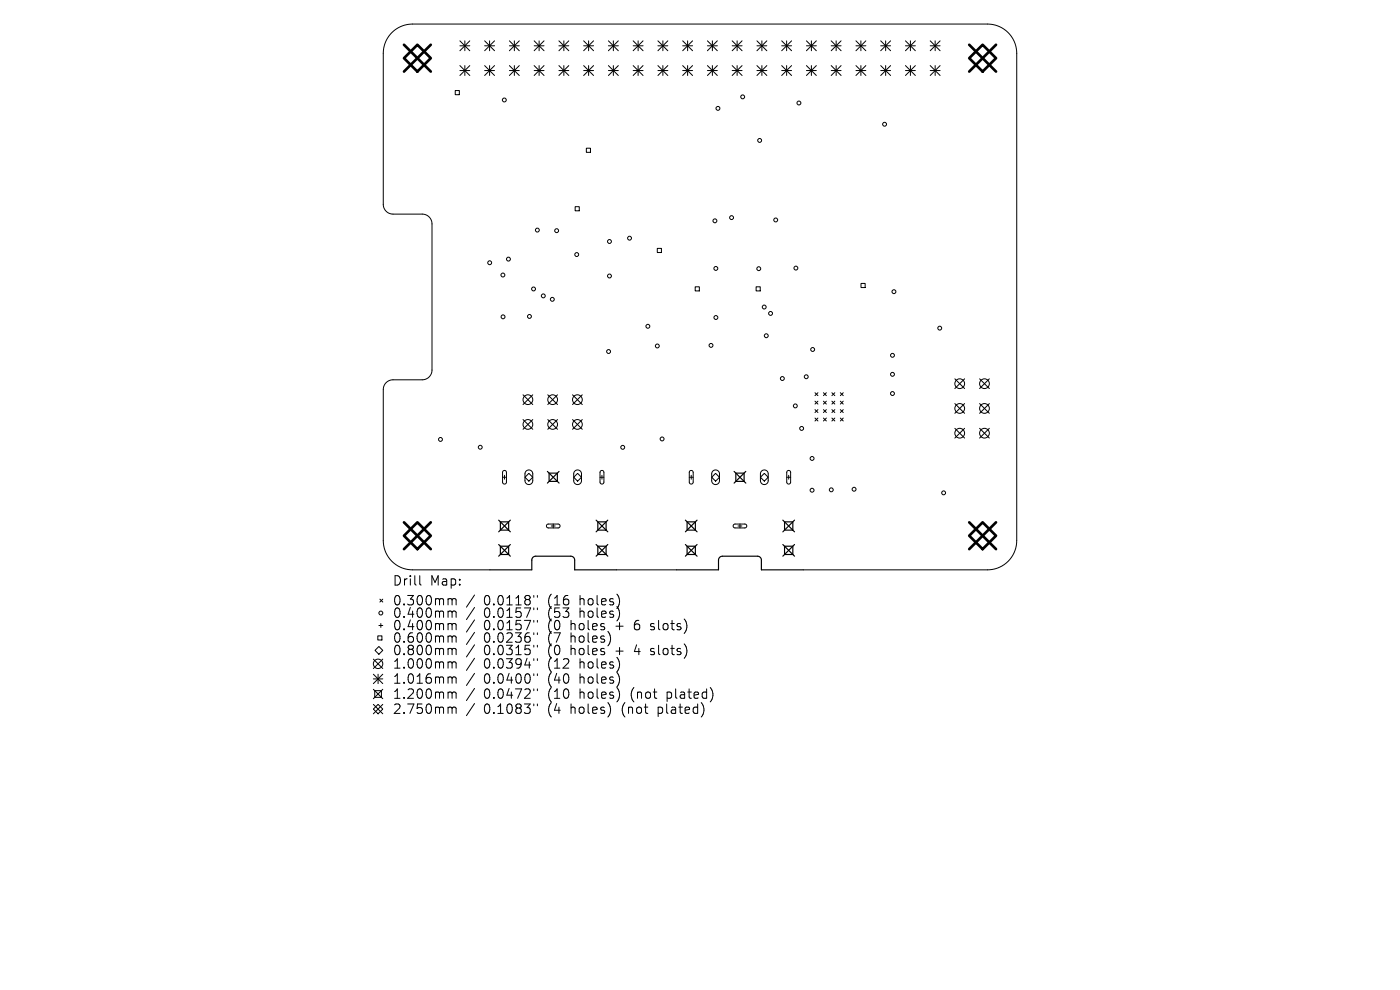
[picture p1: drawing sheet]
<svg xmlns="http://www.w3.org/2000/svg" width="297mm" height="210mm" viewBox="0 0 297 210" stroke-linecap="round" stroke-linejoin="round" font-family="sans-serif">
<defs><g id="words">
<g font-size="2.8">
<text x="83.2" y="124.5">Drill</text>
<text x="91.2" y="124.5">Map:</text>
<text x="83.2" y="128.7">0.300mm</text>
<text x="83.2" y="131.3">0.400mm</text>
<text x="102.7" y="128.7">0.0118&quot;</text>
<text x="102.7" y="131.3">0.0157&quot;</text>
<text x="116.4" y="128.7">(16</text>
<text x="116.4" y="131.3">(53</text>
<text x="123.2" y="128.7">holes)</text>
<text x="123.2" y="131.3">holes)</text>
<text x="83.2" y="134">0.400mm</text>
<text x="83.2" y="136.6">0.600mm</text>
<text x="102.7" y="134">0.0157&quot;</text>
<text x="102.7" y="136.6">0.0236&quot;</text>
<text x="116.4" y="134">(0</text>
<text x="116.4" y="136.6">(7</text>
<text x="121.3" y="134">holes</text>
<text x="121.3" y="136.6">holes)</text>
<text x="131.1" y="134">+</text>
<text x="135.3" y="134">6</text>
<text x="138.9" y="134">slots)</text>
<text x="83.2" y="139.3">0.800mm</text>
<text x="83.2" y="142.1">1.000mm</text>
<text x="102.7" y="139.3">0.0315&quot;</text>
<text x="102.7" y="142.1">0.0394&quot;</text>
<text x="116.4" y="139.3">(0</text>
<text x="116.4" y="142.1">(12</text>
<text x="121.3" y="139.3">holes</text>
<text x="123.2" y="142.1">holes)</text>
<text x="131.1" y="139.3">+</text>
<text x="135.3" y="139.3">4</text>
<text x="138.9" y="139.3">slots)</text>
<text x="83.2" y="145.3">1.016mm</text>
<text x="83.2" y="148.5">1.200mm</text>
<text x="102.7" y="145.3">0.0400&quot;</text>
<text x="102.7" y="148.5">0.0472&quot;</text>
<text x="116.4" y="145.3">(40</text>
<text x="116.4" y="148.5">(10</text>
<text x="123.2" y="145.3">holes)</text>
<text x="123.2" y="148.5">holes)</text>
<text x="134.3" y="148.5">(not</text>
<text x="142.1" y="148.5">plated)</text>
<text x="83.2" y="151.7">2.750mm</text>
<text x="102.7" y="151.7">0.1083&quot;</text>
<text x="116.4" y="151.7">(4</text>
<text x="121.3" y="151.7">holes)</text>
<text x="132.4" y="151.7">(not</text>
<text x="140.2" y="151.7">plated)</text>
</g>
</g></defs>
<g fill="none" stroke="#000" stroke-width=".21">
<path d="M96.6 19.2h.8v.9h-.8zM97.6 8.7l2.1 2.1M97.6 9.7h2.1M97.6 13.9l2.1 2.1M97.6 15h2.1M98.6 8.7v2.1M98.6 13.9v2.1M99.7 8.7l-2.1 2.1M99.7 13.9l-2.1 2.1M102.8 13.9l2.1 2.1M102.8 9.7h2.1M102.8 15h2.1"/>
<path d="M102.8 8.7l2.1 2.1M103.9 8.7v2.1M103.9 13.9v2.1M104.9 8.7l-2.1 2.1M104.9 13.9l-2.1 2.1M108.1 9.7h2.1M108.1 15h2.1M108.1 13.9l2.1 2.1M108.1 8.7l2.1 2.1M109.1 8.7v2.1M109.1 13.9v2.1M110.2 8.7l-2.1 2.1"/>
<path d="M110.2 13.9l-2.1 2.1M113.3 9.7h2.1M113.3 15h2.1M113.3 13.9l2.1 2.1M113.3 8.7l2.1 2.1M114.4 8.7v2.1M114.4 13.9v2.1M115.4 8.7l-2.1 2.1M115.4 13.9l-2.1 2.1M118.6 9.7h2.1M118.6 15h2.1M118.6 13.9l2.1 2.1"/>
<path d="M118.6 8.7l2.1 2.1M119.6 8.7v2.1M119.6 13.9v2.1M120.7 8.7l-2.1 2.1M120.7 13.9l-2.1 2.1M123.8 9.7h2.1M123.8 15h2.1M123.8 13.9l2.1 2.1M123.8 8.7l2.1 2.1M124.9 8.7v2.1M124.9 13.9v2.1M125.9 8.7l-2.1 2.1"/>
<path d="M125.9 13.9l-2.1 2.1M129.1 9.7h2.1M129.1 15h2.1M129.1 13.9l2.1 2.1M129.1 8.7l2.1 2.1M130.1 8.7v2.1M130.1 13.9v2.1M131.2 8.7l-2.1 2.1M131.2 13.9l-2.1 2.1M134.3 9.7h2.1M134.3 15h2.1M134.3 13.9l2.1 2.1"/>
<path d="M134.3 8.7l2.1 2.1M135.4 8.7v2.1M135.4 13.9v2.1M136.4 8.7l-2.1 2.1M136.4 13.9l-2.1 2.1M139.6 9.7h2.1M139.6 15h2.1M139.6 8.7l2.1 2.1M139.6 13.9l2.1 2.1M140.6 8.7v2.1M140.6 13.9v2.1M141.7 8.7l-2.1 2.1"/>
<path d="M141.7 13.9l-2.1 2.1M144.8 9.7h2.1M144.8 15h2.1M144.8 8.7l2.1 2.1M144.8 13.9l2.1 2.1M145.9 8.7v2.1M145.9 13.9v2.1M146.9 8.7l-2.1 2.1M146.9 13.9l-2.1 2.1M150.1 9.7h2.1M150.1 15h2.1M150.1 13.9l2.1 2.1"/>
<path d="M150.1 8.7l2.1 2.1M151.1 8.7v2.1M151.1 13.9v2.1M152.2 8.7l-2.1 2.1M152.2 13.9l-2.1 2.1M155.3 9.7h2.1M155.3 15h2.1M155.3 13.9l2.1 2.1M155.3 8.7l2.1 2.1M156.4 8.7v2.1M156.4 13.9v2.1M157.4 8.7l-2.1 2.1"/>
<path d="M157.4 13.9l-2.1 2.1M160.6 9.7h2.1M160.6 15h2.1M160.6 13.9l2.1 2.1M160.6 8.7l2.1 2.1M161.6 8.7v2.1M161.6 13.9v2.1M162.7 8.7l-2.1 2.1M162.7 13.9l-2.1 2.1M165.8 9.7h2.1M165.8 15h2.1M165.8 13.9l2.1 2.1"/>
<path d="M165.8 8.7l2.1 2.1M166.9 8.7v2.1M166.9 13.9v2.1M167.9 8.7l-2.1 2.1M167.9 13.9l-2.1 2.1M171.1 9.7h2.1M171.1 15h2.1M171.1 13.9l2.1 2.1M171.1 8.7l2.1 2.1M172.1 8.7v2.1M172.1 13.9v2.1M173.2 8.7l-2.1 2.1"/>
<path d="M173.2 13.9l-2.1 2.1M176.3 9.7h2.1M176.3 15h2.1M176.3 13.9l2.1 2.1M176.3 8.7l2.1 2.1M177.4 8.7v2.1M177.4 13.9v2.1M178.4 8.7l-2.1 2.1M178.4 13.9l-2.1 2.1M181.6 9.7h2.1M181.6 15h2.1M181.6 13.9l2.1 2.1"/>
<path d="M181.6 8.7l2.1 2.1M182.6 8.7v2.1M182.6 13.9v2.1M183.7 8.7l-2.1 2.1M183.7 13.9l-2.1 2.1M186.8 9.7h2.1M186.8 15h2.1M186.8 13.9l2.1 2.1M186.8 8.7l2.1 2.1M187.9 8.7v2.1M187.9 13.9v2.1M188.9 8.7l-2.1 2.1"/>
<path d="M188.9 13.9l-2.1 2.1M192.1 9.7h2.1M192.1 15h2.1M192.1 13.9l2.1 2.1M192.1 8.7l2.1 2.1M193.1 8.7v2.1M193.1 13.9v2.1M194.2 8.7l-2.1 2.1M194.2 13.9l-2.1 2.1M197.3 9.7h2.1M197.3 15h2.1M197.3 13.9l2.1 2.1"/>
<path d="M197.3 8.7l2.1 2.1M198.4 8.7v2.1M198.4 13.9v2.1M199.4 8.7l-2.1 2.1M199.4 13.9l-2.1 2.1M124.4 31.4h.9v.9h-.9zM122 43.8h.9v.9h-.9zM139.4 52.7h.9v.9h-.9zM147.5 60.8h.9v.9h-.9zM160.4 60.8h.9v.9h-.9zM182.7 60.1h.8v.9h-.8zM106.7 99.9l.5-.1 .2 .4v2.1l-.3 .4-.3-.1-.2-.3v-2.1z"/>
<path d="M111 83.7l2 2.1M111 89l2 2.1M111.6 99.9a.83 .83 0 0 1 .9-.1 .83 .83 0 0 1 .5 .7v1.5a.83 .83 0 0 1-.8 .8 .83 .83 0 0 1-.8-.8v-1.6zM113 83.7l-2 2.1M113 89l-2 2.1M116.2 89l2.1 2.1M116.2 83.7l2.1 2.1M118.3 83.7l-2.1 2.1M118.3 89l-2.1 2.1M121.5 89l2 2.1M121.5 83.7l2 2.1M121.9 99.9a.83 .83 0 0 1 1-.1 .83 .83 0 0 1 .5 .7v1.5a.83 .83 0 0 1-.9 .8 .83 .83 0 0 1-.8-.8v-1.6z"/>
<path d="M123.5 83.7l-2 2.1M123.5 89l-2 2.1M127.4 99.9l.4-.1 .3 .4v2.1l-.4 .4-.3-.1-.1-.3v-2.1zM146.3 99.9l.5-.1 .3 .4-.1 2.1-.3 .4-.3-.1-.2-.3v-2.1zM151.2 99.9a.83 .83 0 0 1 .9-.1 .83 .83 0 0 1 .5 .7v1.5a.83 .83 0 0 1-.8 .8 .83 .83 0 0 1-.8-.8v-1.6zM161.6 99.9a.83 .83 0 0 1 .9-.1 .83 .83 0 0 1 .5 .7v1.5a.83 .83 0 0 1-.9 .8 .83 .83 0 0 1-.8-.8v-1.6zM167 99.9l.5-.1 .2 .4v2.1l-.3 .4-.4-.1-.1-.3v-2.1zM172.9 83.3l.6 .6M172.9 85.1l.6 .6M172.9 86.9l.6 .6M172.9 88.7l.6 .6M173.5 83.3l-.6 .6"/>
<path d="M173.5 85.1l-.6 .6M173.5 86.9l-.6 .6M173.5 88.7l-.6 .6M174.7 85.1l.6 .6M174.7 86.9l.6 .6M174.7 88.7l.6 .6M174.7 83.3l.6 .6M175.3 83.3l-.6 .6M175.3 85.1l-.6 .6M175.3 86.9l-.6 .6M175.3 88.7l-.6 .6M176.5 86.9l.6 .6"/>
<path d="M176.5 88.7l.6 .6M176.5 83.3l.6 .6M176.5 85.1l.6 .6M177.1 83.3l-.6 .6M177.1 85.1l-.6 .6M177.1 86.9l-.6 .6M177.1 88.7l-.6 .6M178.3 85.1l.6 .6M178.3 86.9l.6 .6M178.3 83.3l.6 .6M178.3 88.7l.6 .6M178.9 83.3l-.6 .6"/>
<path d="M178.9 85.1l-.6 .6M178.9 86.9l-.6 .6M178.9 88.7l-.6 .6M202.6 80.4l2 2M202.6 85.6l2 2.1M202.6 90.9l2 2M204.6 80.4l-2 2M204.6 85.6l-2 2.1M204.6 90.9l-2 2M207.8 85.6l2.1 2.1M207.8 90.9l2.1 2M207.8 80.4l2.1 2"/>
<path d="M209.9 80.4l-2.1 2M209.9 85.6l-2.1 2.1M209.9 90.9l-2.1 2M106.6 101.2h.8M107 100.8v.9M111.4 101.2l.8-.8 .8 .8-.8 .9zM116 111.3l.3-.1h2.1l.3 .1 .1 .3-.3 .4h-2.2l-.4-.3zM117 111.6h.8M117.4 111.2v.8M121.7 101.2l.8-.8 .9 .8-.9 .9zM127.3 101.2h.8M127.7 100.8v.9"/>
<path d="M146.2 101.2h.9M146.6 100.8v.9M151 101.2l.8-.8 .8 .8-.8 .9zM155.7 111.3l.2-.1h2.1l.3 .1 .1 .3-.3 .4h-2.2l-.3-.3zM156.6 111.6h.8M157 111.2v.8M161.3 101.2l.8-.8 .9 .8-.9 .9zM166.9 101.2h.8M167.3 100.8v.9M79.2 139.8l2 2M80.1 134.9h.9v.9h-.9zM80.4 137.1l.8 .9-.8 .8-.8-.8z"/>
<path d="M80.4 132.7h.8M80.6 127.1l.6 .6M80.8 132.3v.8M81.2 127.1l-.6 .6M81.2 139.8l-2 2M89.1 122.1v1.7l.2 .3M95.3 127h.3l.3 .3M95.3 129.6h.3l.3 .3M95.3 132.3l.5 .1 .1 .2M95.3 134.9l.5 .1 .1 .2M95.3 137.5h.3l.3 .3M95.9 127.3l.3-.3 .5 .1 .1 1.2"/>
<path d="M95.9 127.3v1M95.9 129.9v1.1M95.9 132.6v1M95.9 135.2v1M95.9 137.8v1.1M95.9 129.9l.3-.3 .5 .1 .1 1.3M95.9 132.6l.3-.3 .5 .1 .1 1.2M95.9 135.2l.3-.3 .5 .1 .1 1.2M95.9 137.8l.3-.3 .5 .1 .1 1.3M100.7 126.2l-1.7 2.6M100.7 128.9l-1.7 2.5M100.7 131.5l-1.7 2.6"/>
<path d="M100.7 134.1l-1.7 2.6M100.7 136.8l-1.7 2.6M100.7 139.6l-1.7 2.6M103.9 120.9h-16.4a6.2 6.2 0 0 1-6.2-6.2v-32.1a2.07 2.07 0 0 1 2.1-2h6.2a2.07 2.07 0 0 0 2-2.1v-31a2.07 2.07 0 0 0-2-2.1h-6.2a2.07 2.07 0 0 1-2.1-2v-32.1a6.2 6.2 0 0 1 6.2-6.2h122a6.2 6.2 0 0 1 6.2 6.2v103.4a6.2 6.2 0 0 1-6.2 6.2h-39.1M113.2 126.3v.4M113.2 129v.3M113.2 131.6v.4M113.2 134.2v.4M113.2 136.9v.4M113.2 139.7v.4M114 126.3v.4M114 129v.3"/>
<path d="M114 131.6v.4M114 134.2v.4M114 136.9v.4M114 139.7v.4M130.8 120.9h12.7M138 133.5l.2 .1M138 138.8l.2 .1M138.1 132.4v.4M138.1 137.6v.5M79.2 150.4l1-1 1 1-1 1zM79.2 143l2 2M79.2 144h2"/>
<path d="M79.2 146.2l2 2M79.2 149.4l2 2M79.5 146.5h1.4v1.4h-1.4zM80.2 143v2M81.2 143l-2 2M81.2 146.2l-2 2M81.2 149.4l-2 2M95.3 140.4l.5 .1 .1 .2M95.3 143.6h.3l.3 .3M95.3 146.8l.5 .1 .1 .2M95.3 150l.5 .1 .1 .2M95.9 140.7v1"/>
<path d="M95.9 143.9v1M95.9 147.1v1M95.9 150.3v1M95.9 140.7l.3-.3 .5 .1 .1 1.2M95.9 143.9l.3-.3 .5 .1 .1 1.2M95.9 147.1l.3-.3 .5 .1 .1 1.2M95.9 150.3l.3-.3 .5 .1 .1 1.2M100.7 142.8l-1.7 2.6M100.7 146l-1.7 2.6M100.7 149.2l-1.7 2.6M113.2 142.9v.4M113.2 146.1v.4"/>
<path d="M113.2 149.3v.4M114 142.9v.4M114 146.1v.4M114 149.3v.4"/>
<circle cx="107" cy="21.2" r=".41"/>
<circle cx="152.3" cy="23" r=".41"/>
<circle cx="157.6" cy="20.5" r=".41"/>
<circle cx="161.2" cy="29.8" r=".41"/>
<circle cx="169.5" cy="21.8" r=".41"/>
<circle cx="187.7" cy="26.4" r=".41"/>
<circle cx="103.9" cy="55.7" r=".41"/>
<circle cx="106.7" cy="58.3" r=".41"/>
<circle cx="107.9" cy="55" r=".41"/>
<circle cx="114" cy="48.8" r=".41"/>
<circle cx="118.1" cy="48.9" r=".41"/>
<circle cx="122.3" cy="54" r=".41"/>
<circle cx="129.3" cy="58.5" r=".41"/>
<circle cx="129.3" cy="51.2" r=".41"/>
<circle cx="133.6" cy="50.5" r=".41"/>
<circle cx="151.7" cy="46.8" r=".41"/>
<circle cx="151.9" cy="56.9" r=".41"/>
<circle cx="155.2" cy="46.2" r=".41"/>
<circle cx="161" cy="57" r=".41"/>
<circle cx="164.6" cy="46.7" r=".41"/>
<circle cx="168.8" cy="56.9" r=".41"/>
<circle cx="106.7" cy="67.2" r=".41"/>
<circle cx="112.3" cy="67.1" r=".41"/>
<circle cx="113.2" cy="61.3" r=".41"/>
<circle cx="115.3" cy="62.8" r=".41"/>
<circle cx="117.2" cy="63.5" r=".41"/>
<circle cx="129.1" cy="74.6" r=".41"/>
<circle cx="137.4" cy="69.2" r=".41"/>
<circle cx="139.4" cy="73.4" r=".41"/>
<circle cx="150.8" cy="73.3" r=".41"/>
<circle cx="151.9" cy="67.4" r=".41"/>
<circle cx="162.1" cy="65.1" r=".41"/>
<circle cx="162.6" cy="71.2" r=".41"/>
<circle cx="163.5" cy="66.5" r=".41"/>
<circle cx="171" cy="79.9" r=".41"/>
<circle cx="172.4" cy="74.1" r=".41"/>
<circle cx="189.3" cy="75.4" r=".41"/>
<circle cx="189.3" cy="79.4" r=".41"/>
<circle cx="189.6" cy="61.9" r=".41"/>
<circle cx="199.4" cy="69.6" r=".41"/>
<circle cx="93.4" cy="93.2" r=".41"/>
<circle cx="101.9" cy="94.9" r=".41"/>
<circle cx="112" cy="90" r="1.03"/>
<circle cx="112" cy="84.8" r="1.03"/>
<circle cx="117.2" cy="90" r="1.03"/>
<circle cx="117.2" cy="84.8" r="1.03"/>
<circle cx="122.5" cy="90" r="1.03"/>
<circle cx="122.5" cy="84.8" r="1.03"/>
<circle cx="132.1" cy="94.9" r=".41"/>
<circle cx="140.5" cy="93.1" r=".41"/>
<circle cx="166" cy="80.3" r=".41"/>
<circle cx="168.7" cy="86.1" r=".41"/>
<circle cx="170.1" cy="90.9" r=".41"/>
<circle cx="172.3" cy="97.2" r=".41"/>
<circle cx="189.3" cy="83.5" r=".41"/>
<circle cx="203.6" cy="86.6" r="1.03"/>
<circle cx="203.6" cy="81.4" r="1.03"/>
<circle cx="203.6" cy="91.9" r="1.03"/>
<circle cx="208.8" cy="86.6" r="1.03"/>
<circle cx="208.8" cy="81.4" r="1.03"/>
<circle cx="208.8" cy="91.9" r="1.03"/>
<circle cx="172.3" cy="104" r=".41"/>
<circle cx="176.3" cy="103.9" r=".41"/>
<circle cx="181.2" cy="103.8" r=".41"/>
<circle cx="200.2" cy="104.5" r=".41"/>
<circle cx="80.8" cy="130" r=".41"/>
<circle cx="80.2" cy="140.8" r="1"/>
</g>
<g fill="none" stroke="#000" stroke-width=".25">
<path d="M116.1 100l2.5 2.5M118.6 100l-2.5 2.5M155.7 100l2.5 2.5M158.2 100l-2.5 2.5M105.8 110.3l2.5 2.5M105.8 115.5l2.5 2.5M106.2 110.7h1.7v1.8h-1.7zM106.2 115.9h1.7v1.7h-1.7zM108.3 110.3l-2.5 2.5M108.3 115.5l-2.5 2.5M116.5 100.4h1.7v1.7h-1.7zM126.5 110.3l2.4 2.5"/>
<path d="M126.5 115.5l2.4 2.5M126.8 110.7h1.8v1.8h-1.8zM126.8 115.9h1.8v1.7h-1.8zM128.9 110.3l-2.4 2.5M128.9 115.5l-2.4 2.5M145.4 110.3l2.5 2.5M145.4 115.5l2.5 2.5M145.8 110.7h1.7v1.8h-1.7zM145.8 115.9h1.7v1.7h-1.7zM147.9 110.3l-2.5 2.5M147.9 115.5l-2.5 2.5M156.1 100.4h1.8v1.7h-1.8z"/>
<path d="M166.1 110.3l2.5 2.5M166.1 115.5l2.5 2.5M166.4 110.7h1.8v1.8h-1.8zM166.4 115.9h1.8v1.7h-1.8zM168.6 110.3l-2.5 2.5M168.6 115.5l-2.5 2.5M103.9 120.9h8.9v-2.1a.83 .83 0 0 1 .8-.8h7.5a.83 .83 0 0 1 .8 .8v2.1h8.9M143.5 120.9h8.9v-2.1a.83 .83 0 0 1 .9-.8h7.4a.83 .83 0 0 1 .8 .8v2.1h8.9"/>
</g>
<path d="M85.7 9.5l5.7 5.7M88.5 9.5l2.9 2.8-2.9 2.9-2.8-2.9zM91.4 9.5l-5.7 5.7M205.6 12.3l2.9-2.8 2.8 2.8-2.8 2.9zM205.6 9.5l5.7 5.7M211.3 9.5l-5.7 5.7M85.7 113.6l2.8-2.8 2.9 2.8-2.9 2.9zM85.7 110.8l5.7 5.7M91.4 110.8l-5.7 5.7M205.6 113.6l2.9-2.8 2.8 2.8-2.8 2.9zM205.6 110.8l5.7 5.7M211.3 110.8l-5.7 5.7" fill="none" stroke="#000" stroke-width=".57"/>
<use href="#words"/>
</svg>
